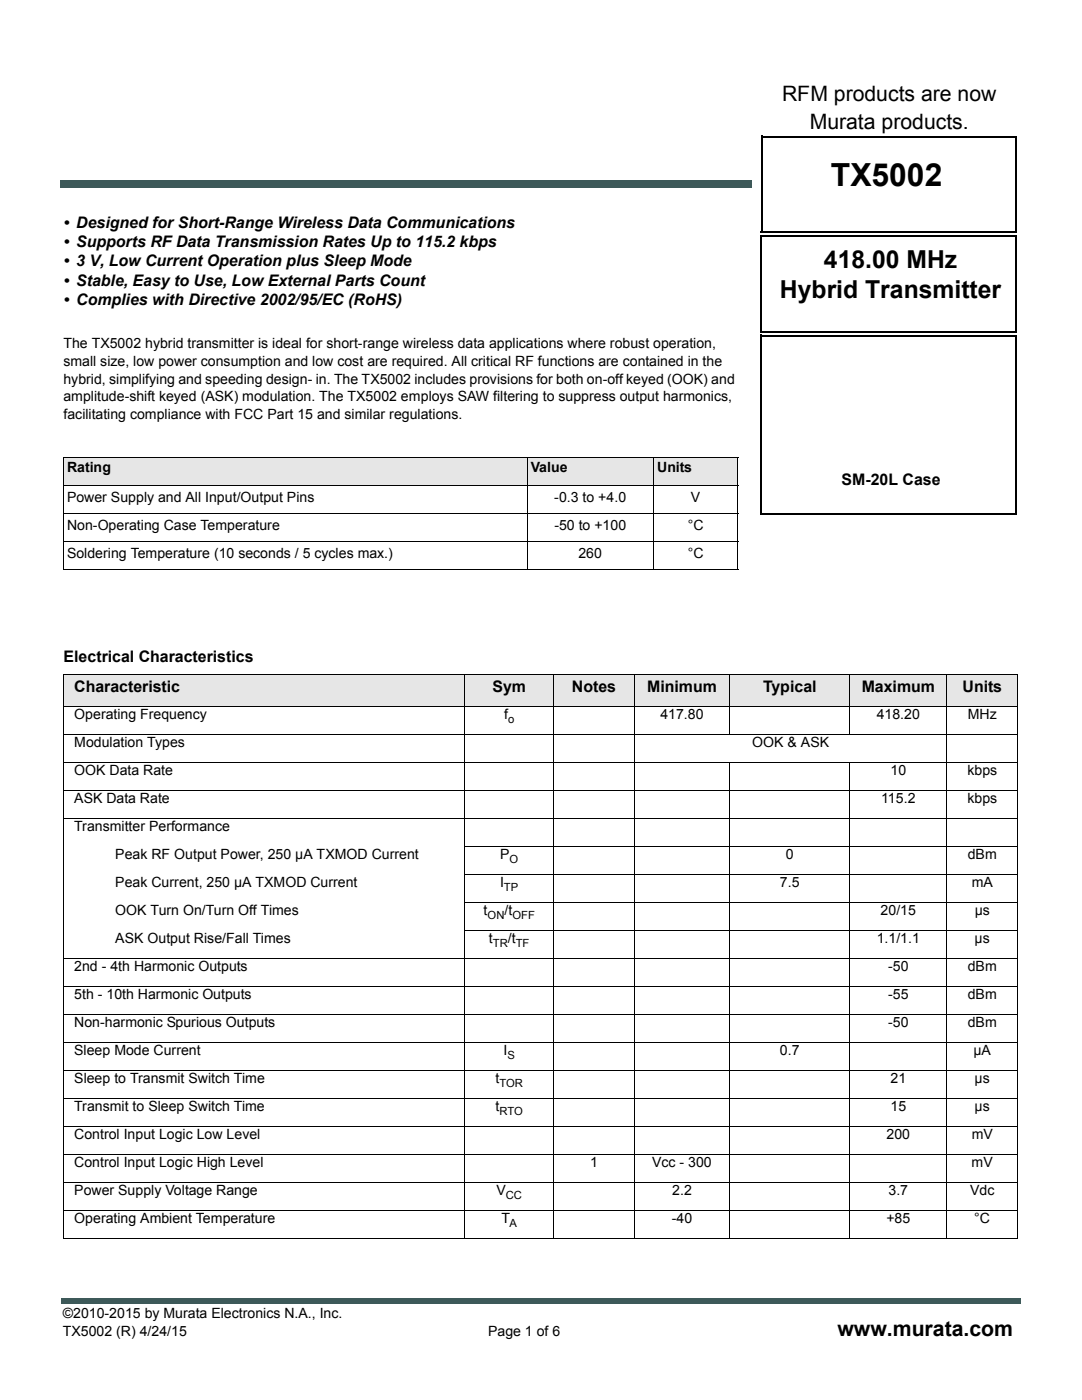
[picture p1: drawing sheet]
<svg xmlns="http://www.w3.org/2000/svg" width="216mm" height="279mm" viewBox="0 0 216 279" stroke-linecap="round" stroke-linejoin="round" font-family="sans-serif">
<defs><g id="words">
<text font-size="6.3" x="165.8" y="37.1">TX5002</text>
<g font-size="4.9">
<text x="164.4" y="53.6">418.00 MHz</text>
<text x="155.6" y="59.6">Hybrid Transmitter</text>
</g>
<g font-size="4.2">
<text x="156" y="20.1">RFM products are now</text>
<text x="161.6" y="25.7">Murata products.</text>
<text x="167.1" y="266.6">www.murata.com</text>
</g>
<g font-size="3.2">
<text x="12.7" y="45.4">• Designed for Short-Range Wireless Data Communications</text>
<text x="12.7" y="49.3">• Supports RF Data Transmission Rates Up to 115.2 kbps</text>
<text x="12.7" y="53.1">• 3 V, Low Current Operation plus Sleep Mode</text>
<text x="12.7" y="57">• Stable, Easy to Use, Low External Parts Count</text>
<text x="12.7" y="60.9">• Complies with Directive 2002/95/EC (RoHS)</text>
<text x="167.9" y="96.8">SM-20L Case</text>
<text x="12.7" y="132.2">Electrical Characteristics</text>
<text x="14.8" y="138.2">Characteristic</text>
<text x="98.3" y="138.2">Sym</text>
<text x="114.1" y="138.2">Notes</text>
<text x="129.1" y="138.2">Minimum</text>
<text x="152.3" y="138.2">Typical</text>
<text x="171.9" y="138.2">Maximum</text>
<text x="192.1" y="138.2">Units</text>
</g>
<g font-size="2.8">
<text x="12.7" y="69.5">The TX5002 hybrid transmitter is ideal for short-range wireless data applications where robust operation,</text>
<text x="12.7" y="73">small size, low power consumption and low cost are required. All critical RF functions are contained in the</text>
<text x="12.7" y="76.6">hybrid, simplifying and speeding design- in. The TX5002 includes provisions for both on-off keyed (OOK) and</text>
<text x="12.7" y="80.1">amplitude-shift keyed (ASK) modulation. The TX5002 employs SAW filtering to suppress output harmonics,</text>
<text x="12.7" y="83.6">facilitating compliance with FCC Part 15 and similar regulations.</text>
<text x="13.4" y="94.2">Rating</text>
<text x="105.9" y="94.2">Value</text>
<text x="131.1" y="94.2">Units</text>
<text x="13.4" y="100.1">Power Supply and All Input/Output Pins</text>
<text x="110.6" y="100.1">-0.3 to +4.0</text>
<text x="137.9" y="100.1">V</text>
<text x="13.4" y="105.7">Non-Operating Case Temperature</text>
<text x="110.6" y="105.7">-50 to +100</text>
<text x="137.2" y="105.7">°C</text>
<text x="13.4" y="111.3">Soldering Temperature (10 seconds / 5 cycles max.)</text>
<text x="115.4" y="111.3">260</text>
<text x="137.2" y="111.3">°C</text>
<text x="14.8" y="143.6">Operating Frequency</text>
<text x="100.6" y="143.6">f</text>
<text x="131.8" y="143.6">417.80</text>
<text x="174.9" y="143.6">418.20</text>
<text x="193.1" y="143.6">MHz</text>
<text x="14.8" y="149.2">Modulation Types</text>
<text x="150.1" y="149.2">OOK &amp; ASK</text>
<text x="14.8" y="154.7">OOK Data Rate</text>
<text x="177.7" y="154.7">10</text>
<text x="193" y="154.7">kbps</text>
<text x="14.8" y="160.3">ASK Data Rate</text>
<text x="175.8" y="160.3">115.2</text>
<text x="193" y="160.3">kbps</text>
<text x="14.8" y="165.9">Transmitter Performance</text>
<text x="23" y="171.5">Peak RF Output Power, 250 µA TXMOD Current</text>
<text x="99.8" y="171.5">P</text>
<text x="156.8" y="171.5">0</text>
<text x="193.1" y="171.5">dBm</text>
<text x="23" y="177.1">Peak Current, 250 µA TXMOD Current</text>
<text x="99.8" y="177.1">I</text>
<text x="155.6" y="177.1">7.5</text>
<text x="193.9" y="177.1">mA</text>
<text x="23" y="182.7">OOK Turn On/Turn Off Times</text>
<text x="96.5" y="182.7">t</text>
<text x="100.7" y="182.7">/t</text>
<text x="175.7" y="182.7">20/15</text>
<text x="194.5" y="182.7">µs</text>
<text x="23" y="188.3">ASK Output Rise/Fall Times</text>
<text x="97.6" y="188.3">t</text>
<text x="101.3" y="188.3">/t</text>
<text x="174.9" y="188.3">1.1/1.1</text>
<text x="194.5" y="188.3">µs</text>
<text x="14.8" y="193.9">2nd - 4th Harmonic Outputs</text>
<text x="177.2" y="193.9">-50</text>
<text x="193.1" y="193.9">dBm</text>
<text x="14.8" y="199.5">5th - 10th Harmonic Outputs</text>
<text x="177.2" y="199.5">-55</text>
<text x="193.1" y="199.5">dBm</text>
<text x="14.8" y="205">Non-harmonic Spurious Outputs</text>
<text x="177.2" y="205">-50</text>
<text x="193.1" y="205">dBm</text>
<text x="14.8" y="210.6">Sleep Mode Current</text>
<text x="100.5" y="210.6">I</text>
<text x="155.6" y="210.6">0.7</text>
<text x="194.2" y="210.6">µA</text>
<text x="14.8" y="216.2">Sleep to Transmit Switch Time</text>
<text x="14.8" y="221.8">Transmit to Sleep Switch Time</text>
<text x="98.9" y="216.2">t</text>
<text x="98.9" y="221.8">t</text>
<text x="177.7" y="216.2">21</text>
<text x="177.7" y="221.8">15</text>
<text x="194.5" y="216.2">µs</text>
<text x="194.5" y="221.8">µs</text>
<text x="14.8" y="227.4">Control Input Logic Low Level</text>
<text x="176.9" y="227.4">200</text>
<text x="193.9" y="227.4">mV</text>
<text x="14.8" y="233">Control Input Logic High Level</text>
<text x="117.7" y="233">1</text>
<text x="130.1" y="233">Vcc - 300</text>
<text x="193.9" y="233">mV</text>
<text x="14.8" y="238.6">Power Supply Voltage Range</text>
<text x="99" y="238.6">V</text>
<text x="134.1" y="238.6">2.2</text>
<text x="177.3" y="238.6">3.7</text>
<text x="193.6" y="238.6">Vdc</text>
<text x="14.8" y="244.2">Operating Ambient Temperature</text>
<text x="100.1" y="244.2">T</text>
<text x="134" y="244.2">-40</text>
<text x="176.9" y="244.2">+85</text>
<text x="194.4" y="244.2">°C</text>
<text x="12.5" y="263.1">©2010-2015 by Murata Electronics N.A., Inc.</text>
<text x="12.5" y="266.6">TX5002 (R) 4/24/15</text>
<text x="97.4" y="266.6">Page 1 of 6</text>
</g>
<g font-size="2.2">
<text x="101.4" y="144.3">o</text>
<text x="101.7" y="172.2">O</text>
<text x="100.6" y="177.8">TP</text>
<text x="97.3" y="183.4">ON</text>
<text x="102.2" y="183.4">OFF</text>
<text x="98.3" y="189">TR</text>
<text x="102.9" y="189">TF</text>
<text x="101.3" y="211.3">S</text>
<text x="99.7" y="216.9">TOR</text>
<text x="99.7" y="222.5">RTO</text>
<text x="100.9" y="239.3">CC</text>
<text x="101.6" y="244.9">A</text>
</g>
</g></defs>
<g fill="#3d5959">
<path d="M12.2 259.2h.5v1.1h-.5z"/>
<path d="M12.7 259.2h191v1.1h-191z"/>
</g>
<path d="M152 27.3h50.9M152 27.1v19.2M202.7 27.2v19.3M151.8 46.3h50.9M151.9 47.2h50.9M151.9 47v19.2M202.7 47.2v19.2M151.7 66.2h50.9M151.9 67h51M151.9 66.8v35.8M202.7 67v35.8M151.7 102.6h51" fill="none" stroke="#000" stroke-width=".36"/>
<path d="M12.1 13h39.9v14h-39.9z" fill="#fff"/>
<g fill="#3d5959">
<path d="M12 36.1h.7v1.4h-.7z"/>
<path d="M12.7 36.1h137.2v1.4h-137.2z"/>
</g>
<g fill="#e6e6e6">
<path d="M12.7 91.2h92.5v5.7h-92.5z"/>
<path d="M105.2 91.2h25.2v5.7h-25.2z"/>
<path d="M130.4 91.2h16.8v5.7h-16.8z"/>
</g>
<path d="M12.6 91.2h134.7M12.6 96.9h134.7M12.7 91.4v22.1M105.2 91.2v22.5M130.4 91.2v22.5M147.2 91.4v22.1M12.6 102.4h134.7M12.6 108h134.7M12.6 113.6h134.7" fill="none" stroke="#000" stroke-width=".2"/>
<g fill="#e6e6e6">
<path d="M12.7 134.6h80.1v6.4h-80.1z"/>
<path d="M92.8 134.6h17.7v6.4h-17.7z"/>
<path d="M110.5 134.6h16.1v6.4h-16.1z"/>
<path d="M126.6 134.6h19v6.4h-19z"/>
<path d="M145.6 134.6h24v6.4h-24z"/>
<path d="M169.6 134.6h19.4v6.4h-19.4z"/>
<path d="M189 134.6h14.1v6.4h-14.1z"/>
</g>
<g fill="none" stroke="#000" stroke-width=".2">
<path d="M12.6 134.6h190.5M12.7 134.7v112.4M92.8 134.5v112.7M110.5 134.5v112.7M126.6 134.5v112.7M145.6 134.5v12.1M169.6 134.5v12.1M189 134.5v112.7M203.1 134.7v112.4M12.6 141h190.5M12.6 146.6h190.5M12.6 152.1h190.5"/>
<path d="M12.6 157.7h190.5M145.6 152.1v95.1M169.6 152.1v95.1M12.6 163.3h190.5M92.7 168.9h110.4M92.7 174.5h110.4M12.6 191.3h190.5M12.6 196.9h190.5M92.7 180.1h110.4M92.7 185.7h110.4M12.6 202.4h190.5M12.6 208h190.5"/>
<path d="M12.6 213.6h190.5M12.6 219.2h190.5M12.6 224.8h190.5M12.6 230.4h190.5M12.6 236h190.5M12.6 241.6h190.5M12.6 247.1h190.5"/>
</g>
<path d="M157.4 67.5h40.3v24.7h-40.3z" fill="#fff"/>
<use href="#words"/>
</svg>
